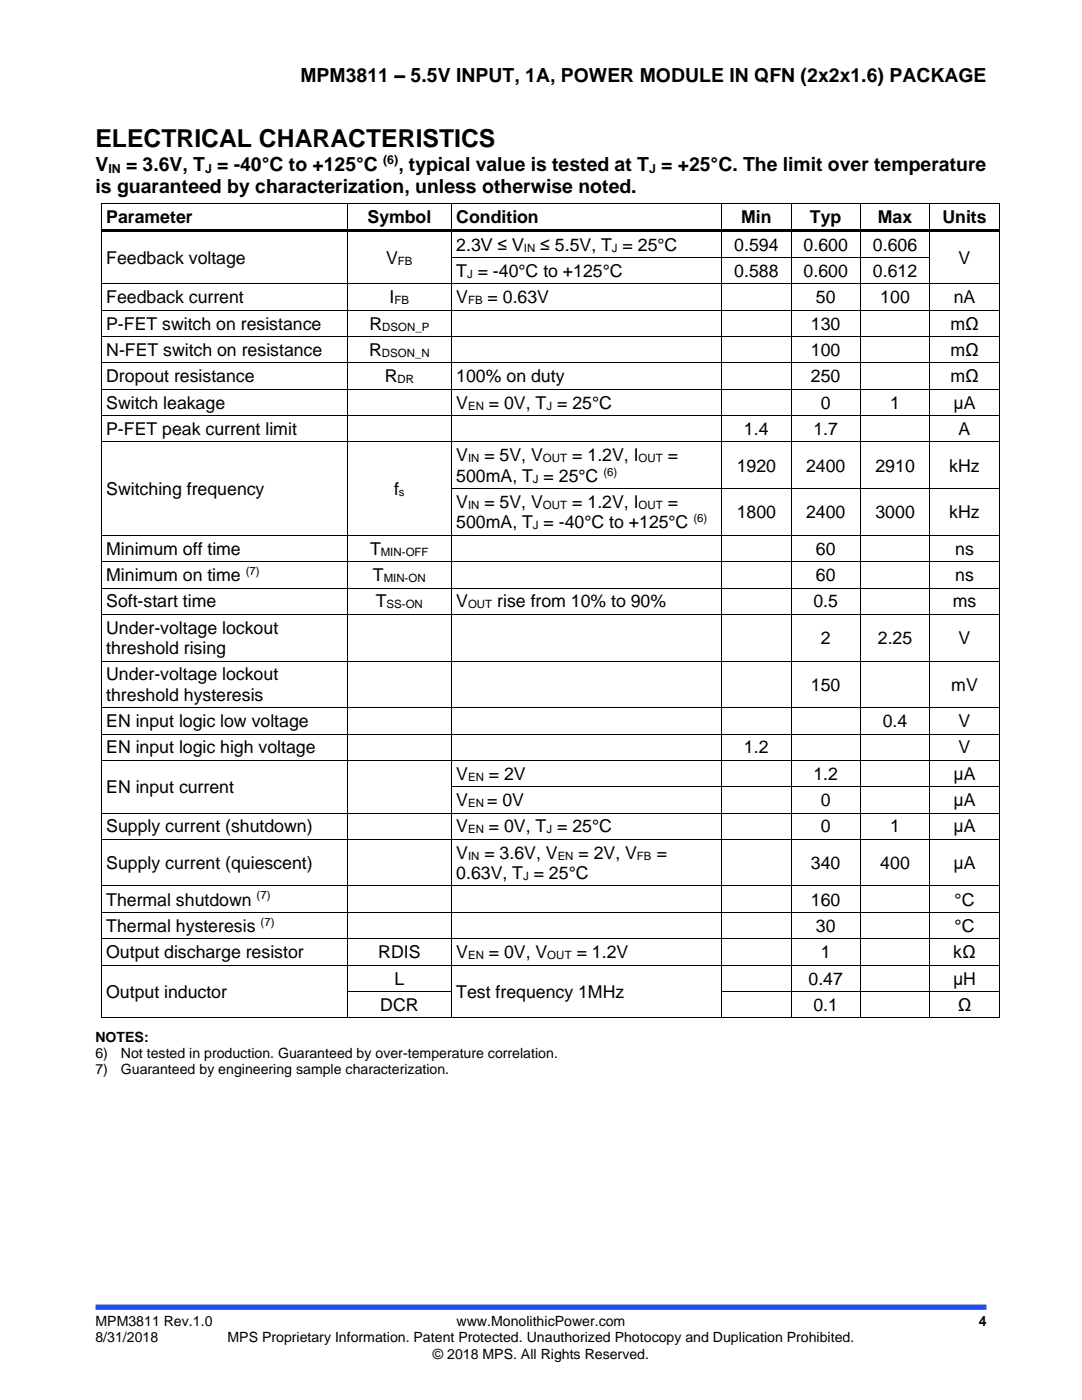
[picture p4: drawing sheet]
<svg xmlns="http://www.w3.org/2000/svg" width="216mm" height="279mm" viewBox="0 0 216 279" stroke-linecap="round" stroke-linejoin="round" font-family="sans-serif">
<defs><g id="words">
<text font-size="4.9" x="19" y="29.4">ELECTRICAL CHARACTERISTICS</text>
<g font-size="3.9">
<text x="60" y="16.3">MPM3811 – 5.5V INPUT, 1A, POWER MODULE IN QFN (2x2x1.6) PACKAGE</text>
<text x="19" y="34.1">V</text>
<text x="25.1" y="34.1">= 3.6V, T = -40°C to +125°C</text>
<text x="79.5" y="34.1">, typical value is tested at T = +25°C. The limit over temperature</text>
<text x="19" y="38.6">is guaranteed by characterization, unless otherwise noted.</text>
</g>
<g font-size="3.5">
<text x="21.2" y="44.4">Parameter</text>
<text x="73.3" y="44.4">Symbol</text>
<text x="91" y="44.4">Condition</text>
<text x="147.9" y="44.4">Min</text>
<text x="161.6" y="44.4">Typ</text>
<text x="175.2" y="44.4">Max</text>
<text x="188" y="44.4">Units</text>
<text x="21.2" y="52.7">Feedback voltage</text>
<text x="77.1" y="52.7">V</text>
<text x="91" y="50">2.3V ≤ V</text>
<text x="107.8" y="50">≤ 5.5V, T = 25°C</text>
<text x="146.5" y="50">0.594</text>
<text x="160.4" y="50">0.600</text>
<text x="174.2" y="50">0.606</text>
<text x="191.3" y="52.7">V</text>
<text x="91" y="55.3">T = -40°C to +125°C</text>
<text x="146.5" y="55.3">0.588</text>
<text x="160.4" y="55.3">0.600</text>
<text x="174.2" y="55.3">0.612</text>
<text x="21.2" y="60.5">Feedback current</text>
<text x="21.2" y="65.8">P-FET switch on resistance</text>
<text x="73.7" y="65.8">R</text>
<text x="77.7" y="60.5">I</text>
<text x="91" y="60.5">V</text>
<text x="97.3" y="60.5">= 0.63V</text>
<text x="161.8" y="65.8">130</text>
<text x="162.8" y="60.5">50</text>
<text x="175.7" y="60.5">100</text>
<text x="189.6" y="65.8">mΩ</text>
<text x="190.3" y="60.5">nA</text>
<text x="21.2" y="71.1">N-FET switch on resistance</text>
<text x="73.6" y="71.1">R</text>
<text x="161.8" y="71.1">100</text>
<text x="189.6" y="71.1">mΩ</text>
<text x="21.2" y="76.3">Dropout resistance</text>
<text x="76.8" y="76.3">R</text>
<text x="91" y="76.3">100% on duty</text>
<text x="161.8" y="76.3">250</text>
<text x="189.6" y="76.3">mΩ</text>
<text x="21.2" y="81.6">Switch leakage</text>
<text x="91" y="81.6">V</text>
<text x="97.5" y="81.6">= 0V, T = 25°C</text>
<text x="163.8" y="81.6">0</text>
<text x="177.6" y="81.6">1</text>
<text x="190.3" y="81.6">μA</text>
<text x="21.2" y="86.8">P-FET peak current limit</text>
<text x="148.5" y="86.8">1.4</text>
<text x="162.3" y="86.8">1.7</text>
<text x="191.3" y="86.8">A</text>
<text x="91" y="92.1">V</text>
<text x="96.7" y="92.1">= 5V, V</text>
<text x="114.2" y="92.1">= 1.2V, I</text>
<text x="133.2" y="92.1">=</text>
<text x="147" y="94.1">1920</text>
<text x="160.8" y="94.1">2400</text>
<text x="174.7" y="94.1">2910</text>
<text x="189.4" y="94.1">kHz</text>
<text x="21.2" y="98.8">Switching frequency</text>
<text x="78.6" y="98.8">f</text>
<text x="91" y="96.1">500mA, T = 25°C</text>
<text x="91" y="101.4">V</text>
<text x="96.7" y="101.4">= 5V, V</text>
<text x="114.2" y="101.4">= 1.2V, I</text>
<text x="133.2" y="101.4">=</text>
<text x="91" y="105.5">500mA, T = -40°C to +125°C</text>
<text x="147" y="103.4">1800</text>
<text x="160.8" y="103.4">2400</text>
<text x="174.7" y="103.4">3000</text>
<text x="189.4" y="103.4">kHz</text>
<text x="21.2" y="110.7">Minimum off time</text>
<text x="73.8" y="110.7">T</text>
<text x="162.8" y="110.7">60</text>
<text x="190.6" y="110.7">ns</text>
<text x="21.2" y="116">Minimum on time</text>
<text x="74.4" y="116">T</text>
<text x="162.8" y="116">60</text>
<text x="190.6" y="116">ns</text>
<text x="21.2" y="121.2">Soft-start time</text>
<text x="75" y="121.2">T</text>
<text x="91" y="121.2">V</text>
<text x="99.2" y="121.2">rise from 10% to 90%</text>
<text x="162.3" y="121.2">0.5</text>
<text x="190.1" y="121.2">ms</text>
<text x="21.2" y="126.5">Under-voltage lockout</text>
<text x="21.2" y="130.5">threshold rising</text>
<text x="163.8" y="128.5">2</text>
<text x="175.2" y="128.5">2.25</text>
<text x="191.3" y="128.5">V</text>
<text x="21.2" y="135.8">Under-voltage lockout</text>
<text x="161.8" y="137.8">150</text>
<text x="189.8" y="137.8">mV</text>
<text x="21.2" y="139.9">threshold hysteresis</text>
<text x="21.2" y="145.1">EN input logic low voltage</text>
<text x="176.1" y="145.1">0.4</text>
<text x="191.3" y="145.1">V</text>
<text x="21.2" y="150.4">EN input logic high voltage</text>
<text x="91" y="155.6">V</text>
<text x="97.5" y="155.6">= 2V</text>
<text x="148.5" y="150.4">1.2</text>
<text x="162.3" y="155.6">1.2</text>
<text x="190.3" y="155.6">μA</text>
<text x="191.3" y="150.4">V</text>
<text x="21.2" y="158.3">EN input current</text>
<text x="91" y="160.9">V</text>
<text x="97.2" y="160.9">= 0V</text>
<text x="163.8" y="160.9">0</text>
<text x="190.3" y="160.9">μA</text>
<text x="21.2" y="166.1">Supply current (shutdown)</text>
<text x="91" y="166.1">V</text>
<text x="97.5" y="166.1">= 0V, T = 25°C</text>
<text x="163.8" y="166.1">0</text>
<text x="177.6" y="166.1">1</text>
<text x="190.3" y="166.1">μA</text>
<text x="21.2" y="173.4">Supply current (quiescent)</text>
<text x="91" y="171.4">V</text>
<text x="96.7" y="171.4">= 3.6V, V</text>
<text x="115.4" y="171.4">= 2V, V</text>
<text x="131" y="171.4">=</text>
<text x="161.8" y="173.4">340</text>
<text x="175.7" y="173.4">400</text>
<text x="190.3" y="173.4">μA</text>
<text x="91" y="175.4">0.63V, T = 25°C</text>
<text x="21.2" y="180.7">Thermal shutdown</text>
<text x="21.2" y="186">Thermal hysteresis</text>
<text x="161.8" y="180.7">160</text>
<text x="162.8" y="186">30</text>
<text x="190.5" y="180.7">°C</text>
<text x="190.5" y="186">°C</text>
<text x="21.2" y="191.2">Output discharge resistor</text>
<text x="75.5" y="191.2">RDIS</text>
<text x="91" y="191.2">V</text>
<text x="97.5" y="191.2">= 0V, V</text>
<text x="115.1" y="191.2">= 1.2V</text>
<text x="163.8" y="191.2">1</text>
<text x="190.2" y="191.2">kΩ</text>
<text x="78.7" y="196.5">L</text>
<text x="161.3" y="196.5">0.47</text>
<text x="190.2" y="196.5">μH</text>
<text x="21.2" y="199.1">Output inductor</text>
<text x="75.9" y="201.7">DCR</text>
<text x="91" y="199.1">Test frequency 1MHz</text>
<text x="162.3" y="201.7">0.1</text>
<text x="191.1" y="201.7">Ω</text>
</g>
<g font-size="2.8">
<text x="19" y="207.9">NOTES:</text>
<text x="19" y="211.2">6)</text>
<text x="19" y="214.4">7)</text>
<text x="24.1" y="211.2">Not tested in production. Guaranteed by over-temperature correlation.</text>
<text x="24.1" y="214.4">Guaranteed by engineering sample characterization.</text>
<text x="19" y="264.7">MPM3811 Rev.1.0</text>
<text x="19" y="267.9">8/31/2018</text>
<text x="45.4" y="267.9">MPS Proprietary Information. Patent Protected. Unauthorized Photocopy and Duplication Prohibited.</text>
<text x="91.1" y="264.7">www.MonolithicPower.com</text>
<text x="195.3" y="264.7">4</text>
<text x="86.4" y="271.2">© 2018 MPS. All Rights Reserved.</text>
</g>
<g font-size="2.5">
<text x="21.6" y="34.5">IN</text>
<text x="40.9" y="34.5">J</text>
<text x="76.5" y="32.7">(6)</text>
<text x="129.5" y="34.5">J</text>
</g>
<g font-size="2.3">
<text x="79.4" y="52.8">FB</text>
<text x="104.5" y="50.2">IN</text>
<text x="122.1" y="50.2">J</text>
<text x="93.2" y="55.5">J</text>
<text x="76.3" y="66">DSON_P</text>
<text x="78.7" y="60.7">FB</text>
<text x="93.4" y="60.7">FB</text>
<text x="76.2" y="71.2">DSON_N</text>
<text x="79.3" y="76.5">DR</text>
<text x="93.4" y="81.8">EN</text>
<text x="109" y="81.8">J</text>
<text x="93.4" y="92.3">IN</text>
<text x="108.3" y="92.3">OUT</text>
<text x="120.4" y="94.9">(6)</text>
<text x="127.4" y="92.3">OUT</text>
<text x="79.6" y="98.9">s</text>
<text x="93.4" y="101.6">IN</text>
<text x="106.3" y="96.3">J</text>
<text x="108.3" y="101.6">OUT</text>
<text x="127.4" y="101.6">OUT</text>
<text x="106.3" y="105.6">J</text>
<text x="138.4" y="104.2">(6)</text>
<text x="76" y="110.9">MIN-OFF</text>
<text x="49" y="114.7">(7)</text>
<text x="76.6" y="116.1">MIN-ON</text>
<text x="77.1" y="121.4">SS-ON</text>
<text x="93.4" y="121.4">OUT</text>
<text x="93.4" y="155.8">EN</text>
<text x="93.4" y="161.1">EN</text>
<text x="93.4" y="166.3">EN</text>
<text x="109" y="166.3">J</text>
<text x="93.4" y="171.6">IN</text>
<text x="111.3" y="171.6">EN</text>
<text x="127.1" y="171.6">FB</text>
<text x="51.2" y="179.5">(7)</text>
<text x="104.4" y="175.6">J</text>
<text x="52" y="184.7">(7)</text>
<text x="93.4" y="191.4">EN</text>
<text x="109.2" y="191.4">OUT</text>
</g>
</g></defs>
<path d="M19 260.9h177.8" fill="none" stroke="#1c4eff" stroke-width="1.1" stroke-linecap="butt"/>
<g fill="#000">
<path d="M20.1 40.5h.2v.7h-.2z" fill-rule="evenodd"/>
<path d="M20.1 40.5h.2v.1h-.2z" fill-rule="evenodd"/>
<path d="M20.1 45.7h.2v1.1h-.2z" fill-rule="evenodd"/>
<path d="M20.1 51.3h.2v.7h-.2z" fill-rule="evenodd"/>
<path d="M20.1 56.6h.2v.7h-.2z" fill-rule="evenodd"/>
<path d="M20.3 45.7h49v.6h-49z" fill-rule="evenodd"/>
<path d="M69.3 40.6h.2v.6h-.2z" fill-rule="evenodd"/>
<path d="M69.3 40.5h.2v.1h-.2z" fill-rule="evenodd"/>
<path d="M69.3 46.3h.2v.5h-.2z" fill-rule="evenodd"/>
<path d="M69.3 45.7h.5v.6h-.5z" fill-rule="evenodd"/>
<path d="M69.3 51.3h.2v.7h-.2z" fill-rule="evenodd"/>
<path d="M69.3 56.6h.2v.7h-.2z" fill-rule="evenodd"/>
<path d="M69.8 45.7h20.1v.6h-20.1z" fill-rule="evenodd"/>
<path d="M89.9 40.6h.2v.6h-.2z" fill-rule="evenodd"/>
<path d="M89.9 40.5h.2v.1h-.2z" fill-rule="evenodd"/>
<path d="M89.9 46.3h.2v.5h-.2z" fill-rule="evenodd"/>
<path d="M89.9 45.7h.6v.6h-.6z" fill-rule="evenodd"/>
<path d="M89.9 51.3h.2v.7h-.2z" fill-rule="evenodd"/>
<path d="M89.9 56.6h.2v.7h-.2z" fill-rule="evenodd"/>
<path d="M90.5 45.7h53.4v.6h-53.4z" fill-rule="evenodd"/>
<path d="M143.9 40.6h.2v.6h-.2z" fill-rule="evenodd"/>
<path d="M143.9 40.5h.2v.1h-.2z" fill-rule="evenodd"/>
<path d="M143.9 46.3h.2v.5h-.2z" fill-rule="evenodd"/>
<path d="M143.9 45.7h.6v.6h-.6z" fill-rule="evenodd"/>
<path d="M143.9 51.3h.2v.7h-.2z" fill-rule="evenodd"/>
<path d="M143.9 56.6h.2v.7h-.2z" fill-rule="evenodd"/>
<path d="M144.5 45.7h13.3v.6h-13.3z" fill-rule="evenodd"/>
<path d="M157.8 40.6h.1v.6h-.1z" fill-rule="evenodd"/>
<path d="M157.8 40.5h.1v.1h-.1z" fill-rule="evenodd"/>
<path d="M157.8 46.3h.1v.5h-.1z" fill-rule="evenodd"/>
<path d="M157.8 45.7h.5v.6h-.5z" fill-rule="evenodd"/>
<path d="M157.8 51.3h.1v.7h-.1z" fill-rule="evenodd"/>
<path d="M157.8 56.6h.1v.7h-.1z" fill-rule="evenodd"/>
<path d="M158.3 45.7h13.3v.6h-13.3z" fill-rule="evenodd"/>
<path d="M171.6 40.6h.2v.6h-.2z" fill-rule="evenodd"/>
<path d="M171.6 40.5h.2v.1h-.2z" fill-rule="evenodd"/>
<path d="M171.6 46.3h.2v.5h-.2z" fill-rule="evenodd"/>
<path d="M171.6 45.7h.5v.6h-.5z" fill-rule="evenodd"/>
<path d="M171.6 51.3h.2v.7h-.2z" fill-rule="evenodd"/>
<path d="M171.6 56.6h.2v.7h-.2z" fill-rule="evenodd"/>
<path d="M172.1 45.7h13.4v.6h-13.4z" fill-rule="evenodd"/>
<path d="M185.5 40.6h.1v.6h-.1z" fill-rule="evenodd"/>
<path d="M185.5 40.5h.1v.1h-.1z" fill-rule="evenodd"/>
<path d="M185.5 46.3h.1v.5h-.1z" fill-rule="evenodd"/>
<path d="M185.5 45.7h.5v.6h-.5z" fill-rule="evenodd"/>
<path d="M185.5 51.3h.1v.7h-.1z" fill-rule="evenodd"/>
<path d="M185.5 56.6h.1v.7h-.1z" fill-rule="evenodd"/>
<path d="M186 45.7h13.3v.6h-13.3z" fill-rule="evenodd"/>
<path d="M199.3 40.5h.2v.7h-.2z" fill-rule="evenodd"/>
<path d="M199.3 40.5h.2v.1h-.2z" fill-rule="evenodd"/>
<path d="M199.3 45.7h.2v1.1h-.2z" fill-rule="evenodd"/>
<path d="M199.3 51.3h.2v.7h-.2z" fill-rule="evenodd"/>
<path d="M199.3 56.6h.2v.7h-.2z" fill-rule="evenodd"/>
<path d="M20.1 61.9h.2v.7h-.2z" fill-rule="evenodd"/>
<path d="M20.1 67.1h.2v.7h-.2z" fill-rule="evenodd"/>
<path d="M20.1 72.4h.2v.7h-.2z" fill-rule="evenodd"/>
<path d="M20.1 77.6h.2v.7h-.2z" fill-rule="evenodd"/>
<path d="M69.3 61.9h.2v.7h-.2z" fill-rule="evenodd"/>
<path d="M69.3 67.1h.2v.7h-.2z" fill-rule="evenodd"/>
<path d="M69.3 72.4h.2v.7h-.2z" fill-rule="evenodd"/>
<path d="M69.3 77.6h.2v.7h-.2z" fill-rule="evenodd"/>
<path d="M89.9 61.9h.2v.7h-.2z" fill-rule="evenodd"/>
<path d="M89.9 67.1h.2v.7h-.2z" fill-rule="evenodd"/>
<path d="M89.9 72.4h.2v.7h-.2z" fill-rule="evenodd"/>
<path d="M89.9 77.6h.2v.7h-.2z" fill-rule="evenodd"/>
<path d="M143.9 61.9h.2v.7h-.2z" fill-rule="evenodd"/>
<path d="M143.9 67.1h.2v.7h-.2z" fill-rule="evenodd"/>
<path d="M143.9 72.4h.2v.7h-.2z" fill-rule="evenodd"/>
<path d="M143.9 77.6h.2v.7h-.2z" fill-rule="evenodd"/>
<path d="M157.8 61.9h.1v.7h-.1z" fill-rule="evenodd"/>
<path d="M157.8 67.1h.1v.7h-.1z" fill-rule="evenodd"/>
<path d="M157.8 72.4h.1v.7h-.1z" fill-rule="evenodd"/>
<path d="M157.8 77.6h.1v.7h-.1z" fill-rule="evenodd"/>
<path d="M171.6 61.9h.2v.7h-.2z" fill-rule="evenodd"/>
<path d="M171.6 67.1h.2v.7h-.2z" fill-rule="evenodd"/>
<path d="M171.6 72.4h.2v.7h-.2z" fill-rule="evenodd"/>
<path d="M171.6 77.6h.2v.7h-.2z" fill-rule="evenodd"/>
<path d="M185.5 61.9h.1v.7h-.1z" fill-rule="evenodd"/>
<path d="M185.5 67.1h.1v.7h-.1z" fill-rule="evenodd"/>
<path d="M185.5 72.4h.1v.7h-.1z" fill-rule="evenodd"/>
<path d="M185.5 77.6h.1v.7h-.1z" fill-rule="evenodd"/>
<path d="M199.3 61.9h.2v.7h-.2z" fill-rule="evenodd"/>
<path d="M199.3 67.1h.2v.7h-.2z" fill-rule="evenodd"/>
<path d="M199.3 72.4h.2v.7h-.2z" fill-rule="evenodd"/>
<path d="M199.3 77.6h.2v.7h-.2z" fill-rule="evenodd"/>
<path d="M20.1 82.9h.2v.7h-.2z" fill-rule="evenodd"/>
<path d="M20.1 88.1h.2v.7h-.2z" fill-rule="evenodd"/>
<path d="M20.1 97.4h.2v.7h-.2z" fill-rule="evenodd"/>
<path d="M69.3 82.9h.2v.7h-.2z" fill-rule="evenodd"/>
<path d="M69.3 88.1h.2v.7h-.2z" fill-rule="evenodd"/>
<path d="M69.3 97.4h.2v.7h-.2z" fill-rule="evenodd"/>
<path d="M89.9 82.9h.2v.7h-.2z" fill-rule="evenodd"/>
<path d="M89.9 88.1h.2v.7h-.2z" fill-rule="evenodd"/>
<path d="M89.9 97.4h.2v.7h-.2z" fill-rule="evenodd"/>
<path d="M143.9 82.9h.2v.7h-.2z" fill-rule="evenodd"/>
<path d="M143.9 88.1h.2v.7h-.2z" fill-rule="evenodd"/>
<path d="M143.9 97.4h.2v.7h-.2z" fill-rule="evenodd"/>
<path d="M157.8 82.9h.1v.7h-.1z" fill-rule="evenodd"/>
<path d="M157.8 88.1h.1v.7h-.1z" fill-rule="evenodd"/>
<path d="M157.8 97.4h.1v.7h-.1z" fill-rule="evenodd"/>
<path d="M171.6 82.9h.2v.7h-.2z" fill-rule="evenodd"/>
<path d="M171.6 88.1h.2v.7h-.2z" fill-rule="evenodd"/>
<path d="M171.6 97.4h.2v.7h-.2z" fill-rule="evenodd"/>
<path d="M185.5 82.9h.1v.7h-.1z" fill-rule="evenodd"/>
<path d="M185.5 88.1h.1v.7h-.1z" fill-rule="evenodd"/>
<path d="M185.5 97.4h.1v.7h-.1z" fill-rule="evenodd"/>
<path d="M199.3 82.9h.2v.7h-.2z" fill-rule="evenodd"/>
<path d="M199.3 88.1h.2v.7h-.2z" fill-rule="evenodd"/>
<path d="M199.3 97.4h.2v.7h-.2z" fill-rule="evenodd"/>
<path d="M20.1 106.8h.2v.6h-.2z" fill-rule="evenodd"/>
<path d="M20.1 112h.2v.7h-.2z" fill-rule="evenodd"/>
<path d="M20.1 117.3h.2v.7h-.2z" fill-rule="evenodd"/>
<path d="M69.3 106.8h.2v.6h-.2z" fill-rule="evenodd"/>
<path d="M69.3 112h.2v.7h-.2z" fill-rule="evenodd"/>
<path d="M69.3 117.3h.2v.7h-.2z" fill-rule="evenodd"/>
<path d="M89.9 106.8h.2v.6h-.2z" fill-rule="evenodd"/>
<path d="M89.9 112h.2v.7h-.2z" fill-rule="evenodd"/>
<path d="M89.9 117.3h.2v.7h-.2z" fill-rule="evenodd"/>
<path d="M143.9 106.8h.2v.6h-.2z" fill-rule="evenodd"/>
<path d="M143.9 112h.2v.7h-.2z" fill-rule="evenodd"/>
<path d="M143.9 117.3h.2v.7h-.2z" fill-rule="evenodd"/>
<path d="M157.8 106.8h.1v.6h-.1z" fill-rule="evenodd"/>
<path d="M157.8 112h.1v.7h-.1z" fill-rule="evenodd"/>
<path d="M157.8 117.3h.1v.7h-.1z" fill-rule="evenodd"/>
<path d="M171.6 106.8h.2v.6h-.2z" fill-rule="evenodd"/>
<path d="M171.6 112h.2v.7h-.2z" fill-rule="evenodd"/>
<path d="M171.6 117.3h.2v.7h-.2z" fill-rule="evenodd"/>
<path d="M185.5 106.8h.1v.6h-.1z" fill-rule="evenodd"/>
<path d="M185.5 112h.1v.7h-.1z" fill-rule="evenodd"/>
<path d="M185.5 117.3h.1v.7h-.1z" fill-rule="evenodd"/>
<path d="M199.3 106.8h.2v.6h-.2z" fill-rule="evenodd"/>
<path d="M199.3 112h.2v.7h-.2z" fill-rule="evenodd"/>
<path d="M199.3 117.3h.2v.7h-.2z" fill-rule="evenodd"/>
<path d="M20.1 122.5h.2v.7h-.2z" fill-rule="evenodd"/>
<path d="M20.1 131.8h.2v.7h-.2z" fill-rule="evenodd"/>
<path d="M69.3 122.5h.2v.7h-.2z" fill-rule="evenodd"/>
<path d="M69.3 131.8h.2v.7h-.2z" fill-rule="evenodd"/>
<path d="M89.9 122.5h.2v.7h-.2z" fill-rule="evenodd"/>
<path d="M89.9 131.8h.2v.7h-.2z" fill-rule="evenodd"/>
<path d="M143.9 122.5h.2v.7h-.2z" fill-rule="evenodd"/>
<path d="M143.9 131.8h.2v.7h-.2z" fill-rule="evenodd"/>
<path d="M157.8 122.5h.1v.7h-.1z" fill-rule="evenodd"/>
<path d="M157.8 131.8h.1v.7h-.1z" fill-rule="evenodd"/>
<path d="M171.6 122.5h.2v.7h-.2z" fill-rule="evenodd"/>
<path d="M171.6 131.8h.2v.7h-.2z" fill-rule="evenodd"/>
<path d="M185.5 122.5h.1v.7h-.1z" fill-rule="evenodd"/>
<path d="M185.5 131.8h.1v.7h-.1z" fill-rule="evenodd"/>
<path d="M199.3 122.5h.2v.7h-.2z" fill-rule="evenodd"/>
<path d="M199.3 131.8h.2v.7h-.2z" fill-rule="evenodd"/>
<path d="M20.1 141.1h.2v.7h-.2z" fill-rule="evenodd"/>
<path d="M20.1 146.4h.2v.7h-.2z" fill-rule="evenodd"/>
<path d="M20.1 151.7h.2v.7h-.2z" fill-rule="evenodd"/>
<path d="M20.1 156.9h.2v.7h-.2z" fill-rule="evenodd"/>
<path d="M69.3 141.1h.2v.7h-.2z" fill-rule="evenodd"/>
<path d="M69.3 146.4h.2v.7h-.2z" fill-rule="evenodd"/>
<path d="M69.3 151.7h.2v.7h-.2z" fill-rule="evenodd"/>
<path d="M69.3 156.9h.2v.7h-.2z" fill-rule="evenodd"/>
<path d="M89.9 141.1h.2v.7h-.2z" fill-rule="evenodd"/>
<path d="M89.9 146.4h.2v.7h-.2z" fill-rule="evenodd"/>
<path d="M89.9 151.7h.2v.7h-.2z" fill-rule="evenodd"/>
<path d="M89.9 156.9h.2v.7h-.2z" fill-rule="evenodd"/>
<path d="M143.9 141.1h.2v.7h-.2z" fill-rule="evenodd"/>
<path d="M143.9 146.4h.2v.7h-.2z" fill-rule="evenodd"/>
<path d="M143.9 151.7h.2v.7h-.2z" fill-rule="evenodd"/>
<path d="M143.9 156.9h.2v.7h-.2z" fill-rule="evenodd"/>
<path d="M157.8 141.1h.1v.7h-.1z" fill-rule="evenodd"/>
<path d="M157.8 146.4h.1v.7h-.1z" fill-rule="evenodd"/>
<path d="M157.8 151.7h.1v.7h-.1z" fill-rule="evenodd"/>
<path d="M157.8 156.9h.1v.7h-.1z" fill-rule="evenodd"/>
<path d="M171.6 141.1h.2v.7h-.2z" fill-rule="evenodd"/>
<path d="M171.6 146.4h.2v.7h-.2z" fill-rule="evenodd"/>
<path d="M171.6 151.7h.2v.7h-.2z" fill-rule="evenodd"/>
<path d="M171.6 156.9h.2v.7h-.2z" fill-rule="evenodd"/>
<path d="M185.5 141.1h.1v.7h-.1z" fill-rule="evenodd"/>
<path d="M185.5 146.4h.1v.7h-.1z" fill-rule="evenodd"/>
<path d="M185.5 151.7h.1v.7h-.1z" fill-rule="evenodd"/>
<path d="M185.5 156.9h.1v.7h-.1z" fill-rule="evenodd"/>
<path d="M199.3 141.1h.2v.7h-.2z" fill-rule="evenodd"/>
<path d="M199.3 146.4h.2v.7h-.2z" fill-rule="evenodd"/>
<path d="M199.3 151.7h.2v.7h-.2z" fill-rule="evenodd"/>
<path d="M199.3 156.9h.2v.7h-.2z" fill-rule="evenodd"/>
<path d="M20.1 162.2h.2v.7h-.2z" fill-rule="evenodd"/>
<path d="M20.1 167.4h.2v.7h-.2z" fill-rule="evenodd"/>
<path d="M20.1 176.7h.2v.7h-.2z" fill-rule="evenodd"/>
<path d="M69.3 162.2h.2v.7h-.2z" fill-rule="evenodd"/>
<path d="M69.3 167.4h.2v.7h-.2z" fill-rule="evenodd"/>
<path d="M69.3 176.7h.2v.7h-.2z" fill-rule="evenodd"/>
<path d="M89.9 162.2h.2v.7h-.2z" fill-rule="evenodd"/>
<path d="M89.9 167.4h.2v.7h-.2z" fill-rule="evenodd"/>
<path d="M89.9 176.7h.2v.7h-.2z" fill-rule="evenodd"/>
<path d="M143.9 162.2h.2v.7h-.2z" fill-rule="evenodd"/>
<path d="M143.9 167.4h.2v.7h-.2z" fill-rule="evenodd"/>
<path d="M143.9 176.7h.2v.7h-.2z" fill-rule="evenodd"/>
<path d="M157.8 162.2h.1v.7h-.1z" fill-rule="evenodd"/>
<path d="M157.8 167.4h.1v.7h-.1z" fill-rule="evenodd"/>
<path d="M157.8 176.7h.1v.7h-.1z" fill-rule="evenodd"/>
<path d="M171.6 162.2h.2v.7h-.2z" fill-rule="evenodd"/>
<path d="M171.6 167.4h.2v.7h-.2z" fill-rule="evenodd"/>
<path d="M171.6 176.7h.2v.7h-.2z" fill-rule="evenodd"/>
<path d="M185.5 162.2h.1v.7h-.1z" fill-rule="evenodd"/>
<path d="M185.5 167.4h.1v.7h-.1z" fill-rule="evenodd"/>
<path d="M185.5 176.7h.1v.7h-.1z" fill-rule="evenodd"/>
<path d="M199.3 162.2h.2v.7h-.2z" fill-rule="evenodd"/>
<path d="M199.3 167.4h.2v.7h-.2z" fill-rule="evenodd"/>
<path d="M199.3 176.7h.2v.7h-.2z" fill-rule="evenodd"/>
<path d="M20.1 182h.2v.7h-.2z" fill-rule="evenodd"/>
<path d="M20.1 187.3h.2v.7h-.2z" fill-rule="evenodd"/>
<path d="M20.1 192.5h.2v.7h-.2z" fill-rule="evenodd"/>
<path d="M20.1 197.8h.2v.7h-.2z" fill-rule="evenodd"/>
<path d="M69.3 182h.2v.7h-.2z" fill-rule="evenodd"/>
<path d="M69.3 187.3h.2v.7h-.2z" fill-rule="evenodd"/>
<path d="M69.3 192.5h.2v.7h-.2z" fill-rule="evenodd"/>
<path d="M69.3 197.8h.2v.7h-.2z" fill-rule="evenodd"/>
<path d="M89.9 182h.2v.7h-.2z" fill-rule="evenodd"/>
<path d="M89.9 187.3h.2v.7h-.2z" fill-rule="evenodd"/>
<path d="M89.9 192.5h.2v.7h-.2z" fill-rule="evenodd"/>
<path d="M89.9 197.8h.2v.7h-.2z" fill-rule="evenodd"/>
<path d="M143.9 182h.2v.7h-.2z" fill-rule="evenodd"/>
<path d="M143.9 187.3h.2v.7h-.2z" fill-rule="evenodd"/>
<path d="M143.9 192.5h.2v.7h-.2z" fill-rule="evenodd"/>
<path d="M143.9 197.8h.2v.7h-.2z" fill-rule="evenodd"/>
<path d="M157.8 182h.1v.7h-.1z" fill-rule="evenodd"/>
<path d="M157.8 187.3h.1v.7h-.1z" fill-rule="evenodd"/>
<path d="M157.8 192.5h.1v.7h-.1z" fill-rule="evenodd"/>
<path d="M157.8 197.8h.1v.7h-.1z" fill-rule="evenodd"/>
<path d="M171.6 182h.2v.7h-.2z" fill-rule="evenodd"/>
<path d="M171.6 187.3h.2v.7h-.2z" fill-rule="evenodd"/>
<path d="M171.6 192.5h.2v.7h-.2z" fill-rule="evenodd"/>
<path d="M171.6 197.8h.2v.7h-.2z" fill-rule="evenodd"/>
<path d="M185.5 182h.1v.7h-.1z" fill-rule="evenodd"/>
<path d="M185.5 187.3h.1v.7h-.1z" fill-rule="evenodd"/>
<path d="M185.5 192.5h.1v.7h-.1z" fill-rule="evenodd"/>
<path d="M185.5 197.8h.1v.7h-.1z" fill-rule="evenodd"/>
<path d="M199.3 182h.2v.7h-.2z" fill-rule="evenodd"/>
<path d="M199.3 187.3h.2v.7h-.2z" fill-rule="evenodd"/>
<path d="M199.3 192.5h.2v.7h-.2z" fill-rule="evenodd"/>
<path d="M199.3 197.8h.2v.7h-.2z" fill-rule="evenodd"/>
<path d="M20.1 203h.2v.2h-.2z" fill-rule="evenodd"/>
<path d="M20.1 203h.2v.2h-.2z" fill-rule="evenodd"/>
<path d="M69.3 203h.2v.2h-.2z" fill-rule="evenodd"/>
<path d="M89.9 203h.2v.2h-.2z" fill-rule="evenodd"/>
<path d="M143.9 203h.2v.2h-.2z" fill-rule="evenodd"/>
<path d="M157.8 203h.1v.2h-.1z" fill-rule="evenodd"/>
<path d="M171.6 203h.2v.2h-.2z" fill-rule="evenodd"/>
<path d="M185.5 203h.1v.2h-.1z" fill-rule="evenodd"/>
<path d="M199.3 203h.2v.2h-.2z" fill-rule="evenodd"/>
<path d="M199.3 203h.2v.2h-.2z" fill-rule="evenodd"/>
</g>
<g fill="none" stroke="#000" stroke-width=".2">
<path d="M20.2 41.2v4.5M20.2 46.8v4.5M20.2 52v4.6M20.2 57.3v4.6M20.3 40.6h49M20.3 56.7h49M69.4 41.2v4.5M69.4 46.8v4.5M69.4 52v4.6M69.4 57.3v4.6M69.5 40.6h20.4M69.5 56.7h20.4"/>
<path d="M90 41.2v4.5M90 46.8v4.5M90 52v4.6M90 57.3v4.6M90.1 40.6h53.8M90.1 51.4h53.8M90.1 56.7h53.8M144 41.2v4.5M144 46.8v4.5M144 52v4.6M144 57.3v4.6M144.1 40.6h13.7"/>
<path d="M144.1 51.4h13.7M144.1 56.7h13.7M157.9 41.2v4.5M157.9 46.8v4.5M157.9 52v4.6M157.9 57.3v4.6M157.9 40.6h13.7M157.9 51.4h13.7M157.9 56.7h13.7M171.7 41.2v4.5M171.7 46.8v4.5M171.7 52v4.6"/>
<path d="M171.7 57.3v4.6M171.8 40.6h13.7M171.8 51.4h13.7M171.8 56.7h13.7M185.5 41.2v4.5M185.5 46.8v4.5M185.5 52v4.6M185.5 57.3v4.6M185.6 40.6h13.7M185.6 56.7h13.7M199.4 41.2v4.5M199.4 46.8v4.5"/>
<path d="M199.4 52v4.6M199.4 57.3v4.6M20.2 62.6v4.5M20.2 67.8v4.6M20.2 73.1v4.5M20.2 78.3v4.6M20.3 61.9h49M20.3 67.2h49M20.3 72.4h49M20.3 77.7h49M69.4 62.6v4.5M69.4 67.8v4.6"/>
<path d="M69.4 73.1v4.5M69.4 78.3v4.6M69.5 61.9h20.4M69.5 67.2h20.4M69.5 72.4h20.4M69.5 77.7h20.4M90 62.6v4.5M90 67.8v4.6M90 73.1v4.5M90 78.3v4.6M90.1 61.9h53.8M90.1 67.2h53.8"/>
<path d="M90.1 72.4h53.8M90.1 77.7h53.8M144 62.6v4.5M144 67.8v4.6M144 73.1v4.5M144 78.3v4.6M144.1 61.9h13.7M144.1 67.2h13.7M144.1 72.4h13.7M144.1 77.7h13.7M157.9 62.6v4.5M157.9 67.8v4.6"/>
<path d="M157.9 73.1v4.5M157.9 78.3v4.6M157.9 61.9h13.7M157.9 67.2h13.7M157.9 72.4h13.7M157.9 77.7h13.7M171.7 62.6v4.5M171.7 67.8v4.6M171.7 73.1v4.5M171.7 78.3v4.6M171.8 61.9h13.7M171.8 67.2h13.7"/>
<path d="M171.8 72.4h13.7M171.8 77.7h13.7M185.5 62.6v4.5M185.5 67.8v4.6M185.5 73.1v4.5M185.5 78.3v4.6M185.6 61.9h13.7M185.6 67.2h13.7M185.6 72.4h13.7M185.6 77.7h13.7M199.4 62.6v4.5M199.4 67.8v4.6"/>
<path d="M199.4 73.1v4.5M199.4 78.3v4.6M20.2 83.6v4.5M20.2 88.8v8.6M20.2 98.1v8.7M20.3 83h49M20.3 88.2h49M69.4 83.6v4.5M69.4 88.8v8.6M69.4 98.1v8.7M69.5 83h20.4M69.5 88.2h20.4"/>
<path d="M90 83.6v4.5M90 88.8v8.6M90 98.1v8.7M90.1 83h53.8M90.1 88.2h53.8M90.1 97.5h53.8M144 83.6v4.5M144 88.8v8.6M144 98.1v8.7M144.1 83h13.7M144.1 88.2h13.7M144.1 97.5h13.7"/>
<path d="M157.9 83.6v4.5M157.9 88.8v8.6M157.9 98.1v8.7M157.9 83h13.7M157.9 88.2h13.7M157.9 97.5h13.7M171.7 83.6v4.5M171.7 88.8v8.6M171.7 98.1v8.7M171.8 83h13.7M171.8 88.2h13.7M171.8 97.5h13.7"/>
<path d="M185.5 83.6v4.5M185.5 88.8v8.6M185.5 98.1v8.7M185.6 83h13.7M185.6 88.2h13.7M185.6 97.5h13.7M199.4 83.6v4.5M199.4 88.8v8.6M199.4 98.1v8.7M20.2 107.4v4.6M20.2 112.7v4.6M20.2 118v4.5"/>
<path d="M20.3 106.8h49M20.3 112.1h49M20.3 117.4h49M69.4 107.4v4.6M69.4 112.7v4.6M69.4 118v4.5M69.5 106.8h20.4M69.5 112.1h20.4M69.5 117.4h20.4M90 107.4v4.6M90 112.7v4.6M90 118v4.5"/>
<path d="M90.1 106.8h53.8M90.1 112.1h53.8M90.1 117.4h53.8M144 107.4v4.6M144 112.7v4.6M144 118v4.5M144.1 106.8h13.7M144.1 112.1h13.7M144.1 117.4h13.7M157.9 107.4v4.6M157.9 112.7v4.6M157.9 118v4.5"/>
<path d="M157.9 106.8h13.7M157.9 112.1h13.7M157.9 117.4h13.7M171.7 107.4v4.6M171.7 112.7v4.6M171.7 118v4.5M171.8 106.8h13.7M171.8 112.1h13.7M171.8 117.4h13.7M185.5 107.4v4.6M185.5 112.7v4.6M185.5 118v4.5"/>
<path d="M185.6 106.8h13.7M185.6 112.1h13.7M185.6 117.4h13.7M199.4 107.4v4.6M199.4 112.7v4.6M199.4 118v4.5M20.2 123.2v8.6M20.2 132.5v8.6M20.3 122.6h49M20.3 131.9h49M69.4 123.2v8.6M69.4 132.5v8.6"/>
<path d="M69.5 122.6h20.4M69.5 131.9h20.4M90 123.2v8.6M90 132.5v8.6M90.1 122.6h53.8M90.1 131.9h53.8M144 123.2v8.6M144 132.5v8.6M144.1 122.6h13.7M144.1 131.9h13.7M157.9 123.2v8.6M157.9 132.5v8.6"/>
<path d="M157.9 122.6h13.7M157.9 131.9h13.7M171.7 123.2v8.6M171.7 132.5v8.6M171.8 122.6h13.7M171.8 131.9h13.7M185.5 123.2v8.6M185.5 132.5v8.6M185.6 122.6h13.7M185.6 131.9h13.7M199.4 123.2v8.6M199.4 132.5v8.6"/>
<path d="M20.2 141.8v4.6M20.2 147.1v4.6M20.2 152.4v4.5M20.2 157.6v4.6M20.3 141.2h49M20.3 146.5h49M20.3 151.8h49M69.4 141.8v4.6M69.4 147.1v4.6M69.4 152.4v4.5M69.4 157.6v4.6M69.5 141.2h20.4"/>
<path d="M69.5 146.5h20.4M69.5 151.8h20.4M90 141.8v4.6M90 147.1v4.6M90 152.4v4.5M90 157.6v4.6M90.1 141.2h53.8M90.1 146.5h53.8M90.1 151.8h53.8M90.1 157h53.8M144 141.8v4.6M144 147.1v4.6"/>
<path d="M144 152.4v4.5M144 157.6v4.6M144.1 141.2h13.7M144.1 146.5h13.7M144.1 151.8h13.7M144.1 157h13.7M157.9 141.8v4.6M157.9 147.1v4.6M157.9 152.4v4.5M157.9 157.6v4.6M157.9 141.2h13.7M157.9 146.5h13.7"/>
<path d="M157.9 151.8h13.7M157.9 157h13.7M171.7 141.8v4.6M171.7 147.1v4.6M171.7 152.4v4.5M171.7 157.6v4.6M171.8 141.2h13.7M171.8 146.5h13.7M171.8 151.8h13.7M171.8 157h13.7M185.5 141.8v4.6M185.5 147.1v4.6"/>
<path d="M185.5 152.4v4.5M185.5 157.6v4.6M185.6 141.2h13.7M185.6 146.5h13.7M185.6 151.8h13.7M185.6 157h13.7M199.4 141.8v4.6M199.4 147.1v4.6M199.4 152.4v4.5M199.4 157.6v4.6M20.2 162.9v4.5M20.2 168.1v8.6"/>
<path d="M20.2 177.4v4.6M20.3 162.3h49M20.3 167.5h49M20.3 176.8h49M69.4 162.9v4.5M69.4 168.1v8.6M69.4 177.4v4.6M69.5 162.3h20.4M69.5 167.5h20.4M69.5 176.8h20.4M90 162.9v4.5M90 168.1v8.6"/>
<path d="M90 177.4v4.6M90.1 162.3h53.8M90.1 167.5h53.8M90.1 176.8h53.8M144 162.9v4.5M144 168.1v8.6M144 177.4v4.6M144.1 162.3h13.7M144.1 167.5h13.7M144.1 176.8h13.7M157.9 162.9v4.5M157.9 168.1v8.6"/>
<path d="M157.9 177.4v4.6M157.9 162.3h13.7M157.9 167.5h13.7M157.9 176.8h13.7M171.7 162.9v4.5M171.7 168.1v8.6M171.7 177.4v4.6M171.8 162.3h13.7M171.8 167.5h13.7M171.8 176.8h13.7M185.5 162.9v4.5M185.5 168.1v8.6"/>
<path d="M185.5 177.4v4.6M185.6 162.3h13.7M185.6 167.5h13.7M185.6 176.8h13.7M199.4 162.9v4.5M199.4 168.1v8.6M199.4 177.4v4.6M20.2 182.7v4.6M20.2 188v4.5M20.2 193.2v4.6M20.2 198.5v4.5M20.3 182.1h49"/>
<path d="M20.3 187.3h49M20.3 192.6h49M69.4 182.7v4.6M69.4 188v4.5M69.4 193.2v4.6M69.4 198.5v4.5M69.5 182.1h20.4M69.5 187.3h20.4M69.5 192.6h20.4M69.5 197.9h20.4M90 182.7v4.6M90 188v4.5"/>
<path d="M90 193.2v4.6M90 198.5v4.5M90.1 182.1h53.8M90.1 187.3h53.8M90.1 192.6h53.8M144 182.7v4.6M144 188v4.5M144 193.2v4.6M144 198.5v4.5M144.1 182.1h13.7M144.1 187.3h13.7M144.1 192.6h13.7"/>
<path d="M144.1 197.9h13.7M157.9 182.7v4.6M157.9 188v4.5M157.9 193.2v4.6M157.9 198.5v4.5M157.9 182.1h13.7M157.9 187.3h13.7M157.9 192.6h13.7M157.9 197.9h13.7M171.7 182.7v4.6M171.7 188v4.5M171.7 193.2v4.6"/>
<path d="M171.7 198.5v4.5M171.8 182.1h13.7M171.8 187.3h13.7M171.8 192.6h13.7M171.8 197.9h13.7M185.5 182.7v4.6M185.5 188v4.5M185.5 193.2v4.6M185.5 198.5v4.5M185.6 182.1h13.7M185.6 187.3h13.7M185.6 192.6h13.7"/>
<path d="M185.6 197.9h13.7M199.4 182.7v4.6M199.4 188v4.5M199.4 193.2v4.6M199.4 198.5v4.5M20.3 203.1h49M69.5 203.1h20.4M90.1 203.1h53.8M144.1 203.1h13.7M157.9 203.1h13.7M171.8 203.1h13.7M185.6 203.1h13.7"/>
</g>
<use href="#words"/>
</svg>
